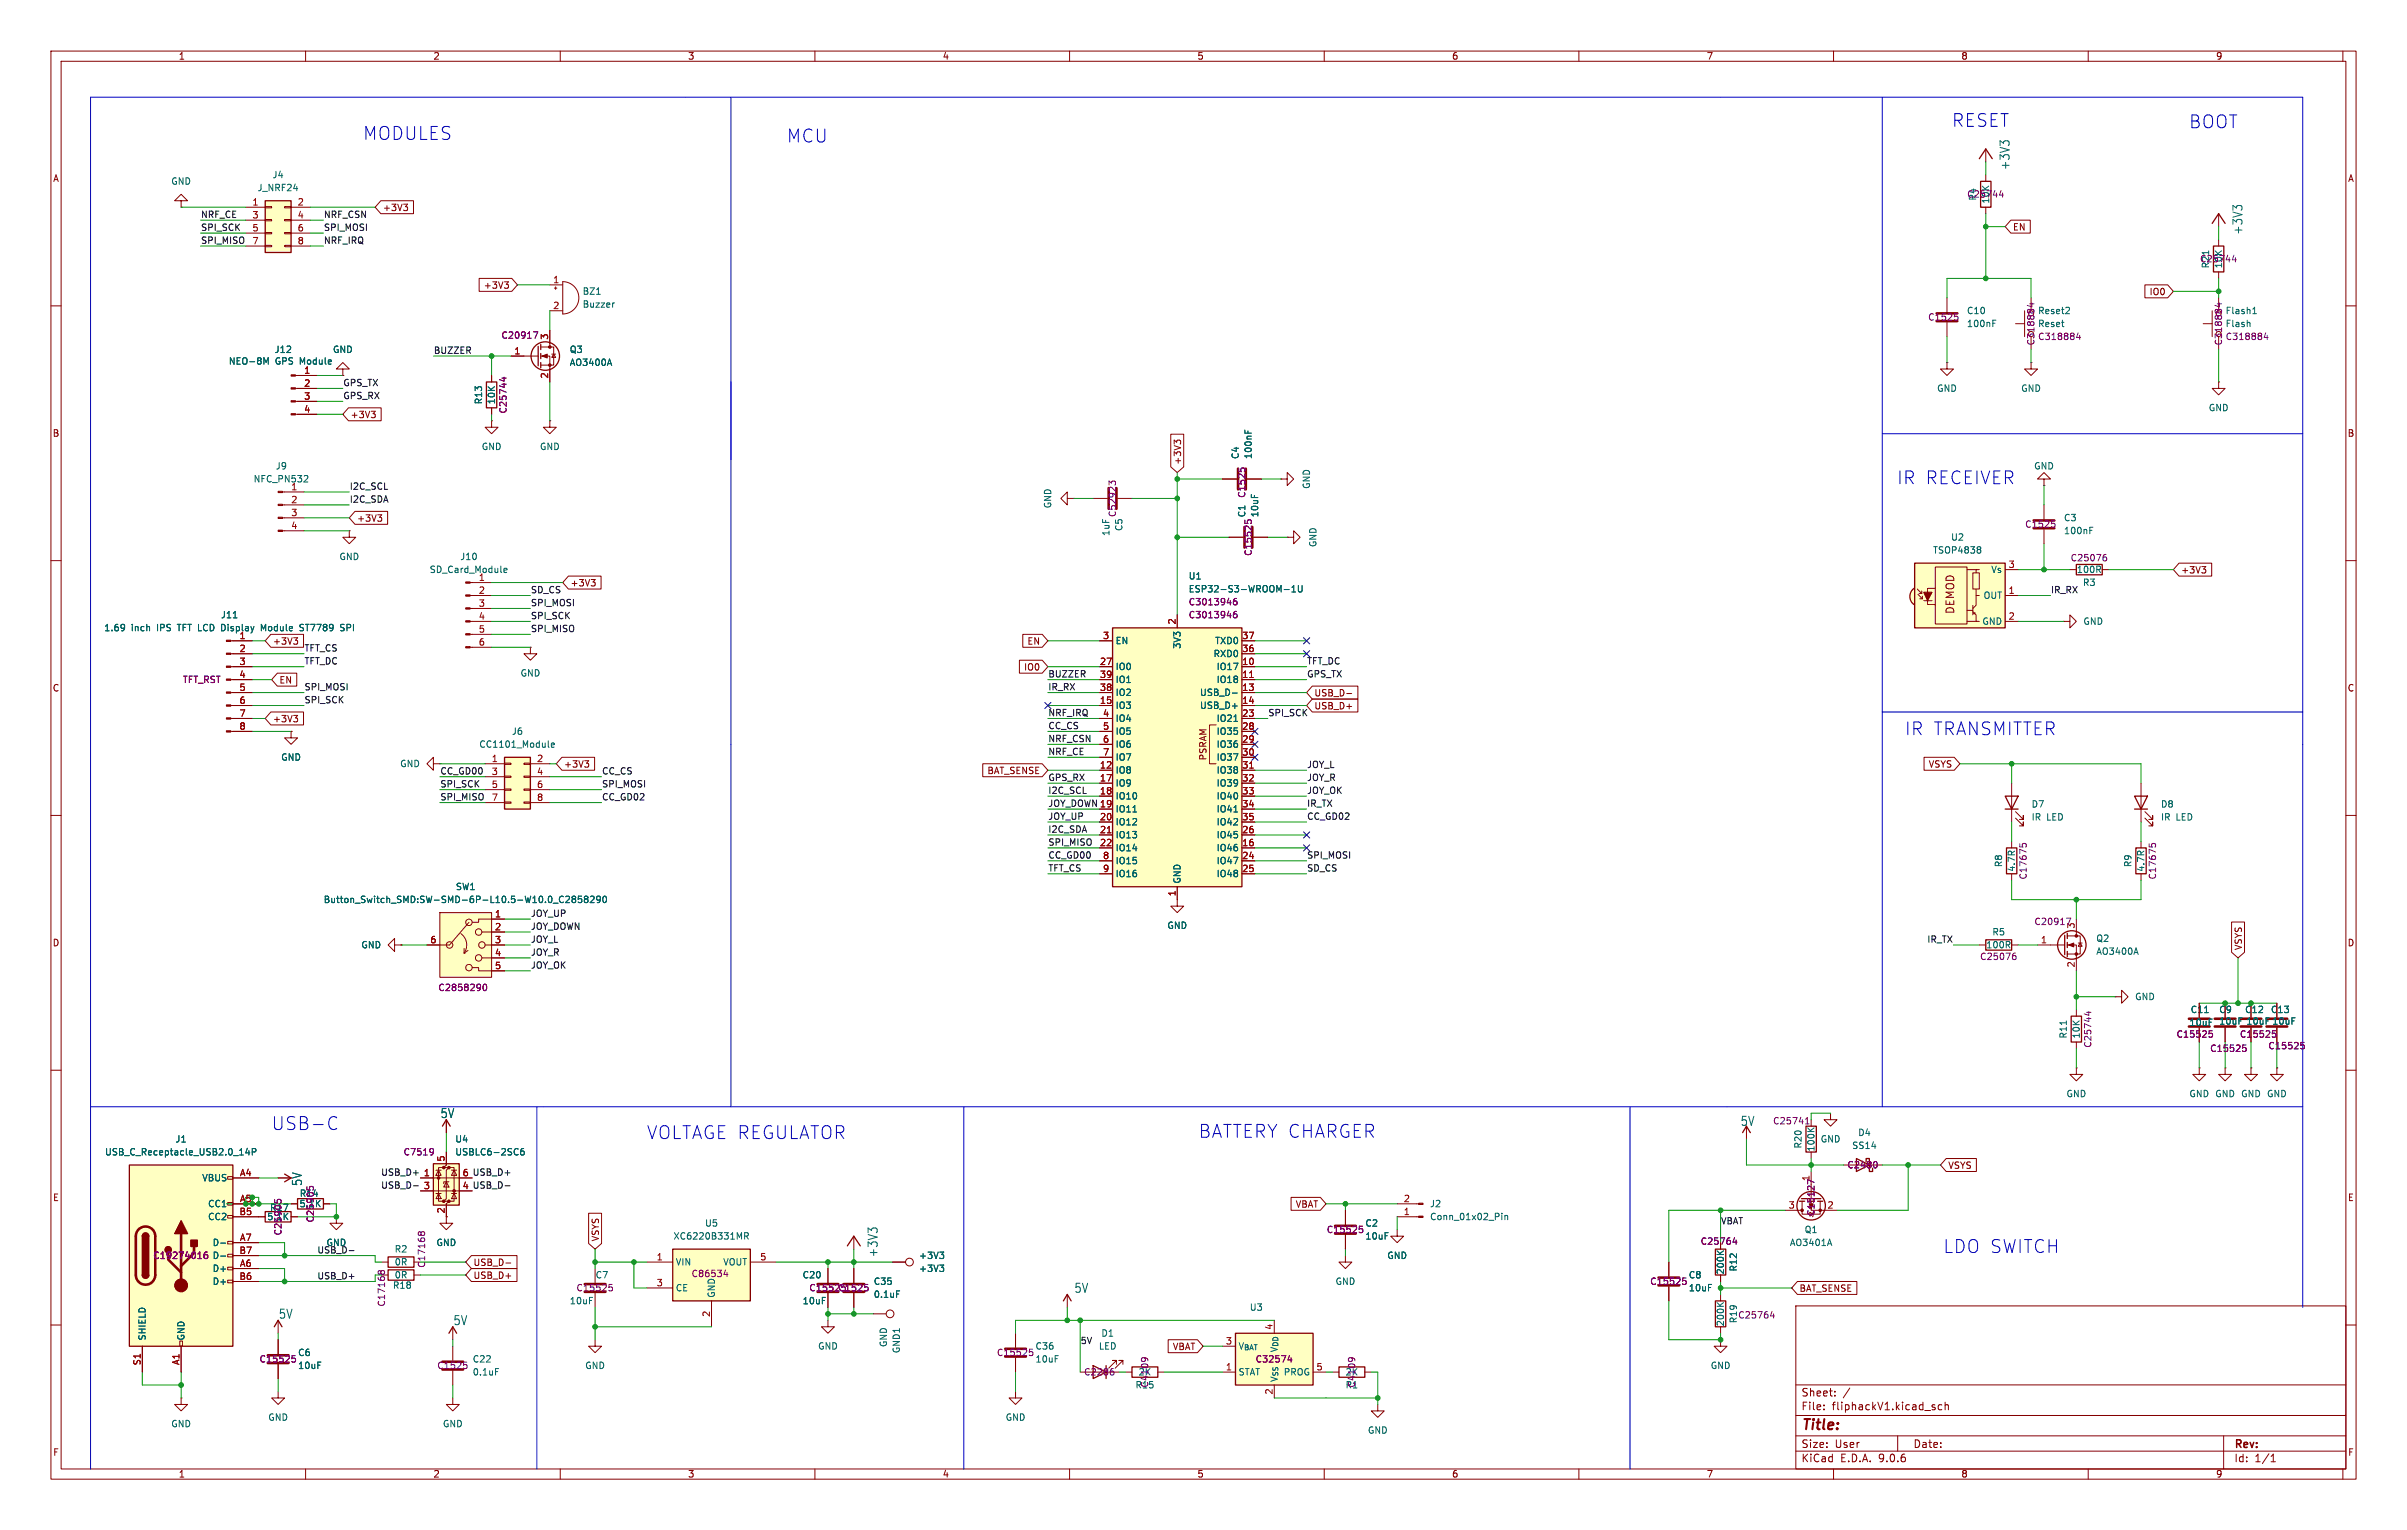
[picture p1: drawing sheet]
<svg xmlns="http://www.w3.org/2000/svg" width="473mm" height="300mm" viewBox="0 0 473 300" stroke-linecap="round" stroke-linejoin="round" font-family="sans-serif">
<defs><g id="words">
<g font-size="3.5" fill="#0000c2">
<text x="71.3" y="27.7">MODULES</text>
<text x="154.5" y="28.2">MCU</text>
<text x="383.2" y="25.1">RESET</text>
<text x="429.8" y="25.4">BOOT</text>
<text x="372.5" y="95.3">IR RECEIVER</text>
<text x="374" y="144.5">IR TRANSMITTER</text>
<text x="53.3" y="222">USB-C</text>
<text x="127" y="223.8">VOLTAGE REGULATOR</text>
<text x="235.3" y="223.5">BATTERY CHARGER</text>
<text x="381.5" y="246.1">LDO SWITCH</text>
</g>
<text font-size="2.8" fill="#840000" x="353.6" y="281.2">Title:</text>
<g font-size="2.5" fill="#006464">
<text x="394.8" y="33.5" transform="rotate(-90 394.8 33.5)">+3V3</text>
<text x="440.5" y="46.2" transform="rotate(-90 440.5 46.2)">+3V3</text>
<text x="86.4" y="219.6">5V</text>
<text x="341.7" y="221.1">5V</text>
<text x="59.5" y="232.8" transform="rotate(-90 59.5 232.8)">5V</text>
<text x="172.5" y="246.8" transform="rotate(-90 172.5 246.8)">+3V3</text>
<text x="210.9" y="253.9">5V</text>
<text x="54.7" y="259">5V</text>
<text x="89" y="260.3">5V</text>
</g>
<g font-size="2.1" fill="#840000">
<text x="383.9" y="120.6" transform="rotate(-90 383.9 120.6)">DEMOD</text>
<text x="353.6" y="274.3">Sheet:</text>
<text x="353.6" y="277">File:</text>
<text x="359.7" y="277">fliphackV1.kicad_sch</text>
<text x="353.6" y="287.2">KiCad</text>
<text x="353.6" y="284.4">Size:</text>
<text x="360.2" y="284.4">User</text>
<text x="361.3" y="287.2">E.D.A.</text>
<text x="368.9" y="287.2">9.0.6</text>
<text x="375.6" y="284.4">Date:</text>
<text x="438.6" y="284.6">Rev:</text>
<text x="438.6" y="287.2">Id:</text>
<text x="442.7" y="287.2">1/1</text>
</g>
<g font-size="1.8" fill="#840000">
<text x="35" y="11.9">1</text>
<text x="85" y="11.9">2</text>
<text x="135" y="11.9">3</text>
<text x="185" y="11.9">4</text>
<text x="235" y="11.9">5</text>
<text x="285" y="11.9">6</text>
<text x="335" y="11.9">7</text>
<text x="385" y="11.9">8</text>
<text x="435" y="11.9">9</text>
<text x="10.3" y="35.9">A</text>
<text x="460.9" y="35.9">A</text>
<text x="75.1" y="41.6">+3V3</text>
<text x="395.1" y="45.4">EN</text>
<text x="94.9" y="56.9">+3V3</text>
<text x="421.9" y="58.1">IO0</text>
<text x="68.7" y="82.3">+3V3</text>
<text x="10.3" y="85.9">B</text>
<text x="460.8" y="85.9">B</text>
<text x="232.1" y="91.3" transform="rotate(-90 232.1 91.3)">+3V3</text>
<text x="70" y="102.6">+3V3</text>
<text x="428.1" y="112.7">+3V3</text>
<text x="111.9" y="115.3">+3V3</text>
<text x="53.5" y="126.7">+3V3</text>
<text x="201" y="131.8">IO0</text>
<text x="201.6" y="126.7">EN</text>
<text x="10.3" y="135.9">C</text>
<text x="54.8" y="134.3">EN</text>
<text x="258" y="136.9">USB_D-</text>
<text x="460.8" y="135.9">C</text>
<text x="53.5" y="141.9">+3V3</text>
<text x="258" y="139.4">USB_D+</text>
<text x="237.1" y="149.3" transform="rotate(-90 237.1 149.3)">PSRAM</text>
<text x="110.6" y="150.8">+3V3</text>
<text x="193.8" y="152.1">BAT_SENSE</text>
<text x="378.6" y="150.8">VSYS</text>
<text x="10.3" y="185.9">D</text>
<text x="460.8" y="185.9">D</text>
<text x="440.4" y="186.6" transform="rotate(-90 440.4 186.6)">VSYS</text>
<text x="90.7" y="233.5">4 USB_D-</text>
<text x="382.4" y="229.6">VSYS</text>
<text x="10.3" y="235.9">E</text>
<text x="254.3" y="237.2">VBAT</text>
<text x="460.9" y="235.9">E</text>
<text x="117.8" y="243.7" transform="rotate(-90 117.8 243.7)">VSYS</text>
<text x="92.9" y="251.2">USB_D+</text>
<text x="92.9" y="248.6">USB_D-</text>
<text x="353.2" y="253.7">BAT_SENSE</text>
<text x="230.2" y="265.1">VBAT</text>
<text x="10.3" y="285.9">F</text>
<text x="460.9" y="285.9">F</text>
<text x="35" y="290.2">1</text>
<text x="85" y="290.2">2</text>
<text x="135" y="290.2">3</text>
<text x="185" y="290.2">4</text>
<text x="235" y="290.2">5</text>
<text x="285" y="290.2">6</text>
<text x="335" y="290.2">7</text>
<text x="385" y="290.2">8</text>
<text x="435" y="290.2">9</text>
</g>
<g font-size="1.8" fill="#006464">
<text x="53.4" y="35.2">J4</text>
<text x="33.5" y="36.4">GND</text>
<text x="50.5" y="37.7">J_NRF24</text>
<text x="114.3" y="58">BZ1</text>
<text x="114.3" y="60.6">Buzzer</text>
<text x="386.1" y="64.4">100nF</text>
<text x="386.1" y="61.8">C10</text>
<text x="400.1" y="61.8">Reset2</text>
<text x="400.1" y="64.4">Reset</text>
<text x="436.9" y="64.4">Flash</text>
<text x="436.9" y="61.8">Flash1</text>
<text x="44.8" y="71.8">NEO-8M</text>
<text x="53.8" y="69.5">J12</text>
<text x="54" y="71.8">GPS Module</text>
<text x="65.3" y="69.5">GND</text>
<text x="111.8" y="69.5">Q3</text>
<text x="111.8" y="72">AO3400A</text>
<text x="380.2" y="77.1">GND</text>
<text x="396.7" y="77.1">GND</text>
<text x="94.8" y="79.4" transform="rotate(-90 94.8 79.4)">R13</text>
<text x="97.4" y="79.4" transform="rotate(-90 97.4 79.4)">10K</text>
<text x="433.6" y="80.9">GND</text>
<text x="94.5" y="88.5">GND</text>
<text x="105.9" y="88.5">GND</text>
<text x="49.7" y="94.9">NFC_PN532</text>
<text x="54.1" y="92.3">J9</text>
<text x="243.4" y="90.2" transform="rotate(-90 243.4 90.2)">C4</text>
<text x="246" y="90.2" transform="rotate(-90 246 90.2)">100nF</text>
<text x="399.3" y="92.3">GND</text>
<text x="57.1" y="96.3">1</text>
<text x="206.6" y="99.9" transform="rotate(-90 206.6 99.9)">GND</text>
<text x="247.2" y="101.6" transform="rotate(-90 247.2 101.6)">10uF</text>
<text x="257.4" y="96" transform="rotate(-90 257.4 96)">GND</text>
<text x="218" y="105.3" transform="rotate(-90 218 105.3)">1uF</text>
<text x="220.6" y="104.3" transform="rotate(-90 220.6 104.3)">C5</text>
<text x="258.7" y="107.5" transform="rotate(-90 258.7 107.5)">GND</text>
<text x="383" y="106.3">U2</text>
<text x="405.1" y="102.5">C3</text>
<text x="405.1" y="105">100nF</text>
<text x="66.5" y="110.1">GND</text>
<text x="84.3" y="112.6">SD_Card_Module</text>
<text x="90.3" y="110.1">J10</text>
<text x="233.3" y="113.9">U1</text>
<text x="379.4" y="108.8">TSOP4838</text>
<text x="390.9" y="112.6">Vs</text>
<text x="407.7" y="112.6">100R</text>
<text x="93.9" y="114.1">1</text>
<text x="233.3" y="116.5">ESP32-S3-WROOM-1U</text>
<text x="389.4" y="117.7">OUT</text>
<text x="408.9" y="115.2">R3</text>
<text x="20.4" y="124.1">1.69</text>
<text x="25.8" y="124.1">inch</text>
<text x="30.9" y="124.1">IPS</text>
<text x="35.2" y="124.1">TFT LCD Display</text>
<text x="43.3" y="121.5">J11</text>
<text x="52.1" y="124.1">Module</text>
<text x="60" y="124.1">ST7789</text>
<text x="68.1" y="124.1">SPI</text>
<text x="389.1" y="122.8">GND</text>
<text x="408.9" y="122.8">GND</text>
<text x="218.9" y="126.6">EN</text>
<text x="218.9" y="131.7">IO0</text>
<text x="232" y="127.4" transform="rotate(-90 232 127.4)">3V3</text>
<text x="238.2" y="129.2">RXD0</text>
<text x="238.5" y="126.6">TXD0</text>
<text x="238.8" y="131.7">IO17</text>
<text x="102.1" y="133">GND</text>
<text x="218.9" y="134.2">IO1</text>
<text x="218.9" y="136.8">IO2</text>
<text x="235.5" y="136.8">USB_D-</text>
<text x="238.8" y="134.2">IO18</text>
<text x="218.9" y="139.3">IO3</text>
<text x="218.9" y="141.9">IO4</text>
<text x="235.5" y="139.3">USB_D+</text>
<text x="238.8" y="141.9">IO21</text>
<text x="55.1" y="149.5">GND</text>
<text x="94" y="146.9">CC1101_Module</text>
<text x="100.4" y="144.4">J6</text>
<text x="218.9" y="144.4">IO5</text>
<text x="218.9" y="146.9">IO6</text>
<text x="218.9" y="149.5">IO7</text>
<text x="238.8" y="144.4">IO35</text>
<text x="238.8" y="146.9">IO36</text>
<text x="238.8" y="149.5">IO37</text>
<text x="78.5" y="150.7">GND</text>
<text x="218.9" y="152">IO8</text>
<text x="218.9" y="154.6">IO9</text>
<text x="238.8" y="152">IO38</text>
<text x="238.8" y="154.6">IO39</text>
<text x="218.9" y="157.1">IO10</text>
<text x="218.9" y="159.6">IO11</text>
<text x="238.8" y="157.1">IO40</text>
<text x="238.8" y="159.6">IO41</text>
<text x="398.8" y="158.7">D7</text>
<text x="398.8" y="161.2">IR</text>
<text x="401.8" y="161.2">LED</text>
<text x="424.2" y="158.7">D8</text>
<text x="424.2" y="161.2">IR</text>
<text x="427.2" y="161.2">LED</text>
<text x="218.9" y="162.2">IO12</text>
<text x="218.9" y="164.7">IO13</text>
<text x="218.9" y="167.3">IO14</text>
<text x="238.8" y="162.2">IO42</text>
<text x="238.8" y="164.7">IO45</text>
<text x="238.8" y="167.3">IO46</text>
<text x="218.9" y="169.8">IO15</text>
<text x="218.9" y="172.3">IO16</text>
<text x="232" y="173.5" transform="rotate(-90 232 173.5)">GND</text>
<text x="238.8" y="169.8">IO47</text>
<text x="238.8" y="172.3">IO48</text>
<text x="393.3" y="170.3" transform="rotate(-90 393.3 170.3)">R8</text>
<text x="395.8" y="171.2" transform="rotate(-90 395.8 171.2)">4.7R</text>
<text x="418.7" y="170.3" transform="rotate(-90 418.7 170.3)">R9</text>
<text x="421.2" y="171.2" transform="rotate(-90 421.2 171.2)">4.7R</text>
<text x="63.5" y="177.4">Button_Switch_SMD:SW-SMD-6P-L10.5-W10.0_C2858290</text>
<text x="89.4" y="174.9">SW1</text>
<text x="229.1" y="182.5">GND</text>
<text x="391.1" y="183.8">R5</text>
<text x="411.5" y="185">Q2</text>
<text x="70.8" y="186.3">GND</text>
<text x="389.9" y="186.3">100R</text>
<text x="411.5" y="187.6">AO3400A</text>
<text x="419.1" y="196.5">GND</text>
<text x="406" y="203.9" transform="rotate(-90 406 203.9)">R11</text>
<text x="408.5" y="203.9" transform="rotate(-90 408.5 203.9)">10K</text>
<text x="429.8" y="201.5">10uF</text>
<text x="430" y="199">C11</text>
<text x="435.6" y="199">C9</text>
<text x="435.6" y="201.3">10uF</text>
<text x="440.7" y="199">C12</text>
<text x="441" y="201.3">10uF 10uF</text>
<text x="445.8" y="199">C13</text>
<text x="405.6" y="215.5">GND</text>
<text x="429.8" y="215.5">GND GND GND GND</text>
<text x="20.5" y="226.9">USB_C_Receptacle_USB2.0_14P</text>
<text x="34.4" y="224.4">J1</text>
<text x="89.3" y="226.9">USBLC6-2SC6</text>
<text x="89.3" y="224.4">U4</text>
<text x="353.9" y="225.5" transform="rotate(-90 353.9 225.5)">R20</text>
<text x="356.5" y="226.1" transform="rotate(-90 356.5 226.1)">100K</text>
<text x="357.4" y="224.4">GND</text>
<text x="363.6" y="225.7">SS14</text>
<text x="364.7" y="223.1">D4</text>
<text x="39.6" y="232">VBUS</text>
<text x="40.8" y="237.1">CC1</text>
<text x="40.8" y="239.6">CC2</text>
<text x="280.7" y="237.1">J2</text>
<text x="280.7" y="239.6">Conn_01x02_Pin</text>
<text x="41.7" y="244.7">D-</text>
<text x="64" y="244.7">GND</text>
<text x="77.4" y="246">R2</text>
<text x="85.6" y="244.7">GND</text>
<text x="132.1" y="243.5">XC6220B331MR</text>
<text x="138.3" y="240.9">U5</text>
<text x="268" y="243.5">10uF</text>
<text x="351.3" y="244.7">AO3401A</text>
<text x="354.2" y="242.2">Q1</text>
<text x="41.7" y="247.3">D-</text>
<text x="41.7" y="249.8">D+</text>
<text x="77.4" y="248.5">0R</text>
<text x="77.4" y="251.1">0R</text>
<text x="116.8" y="251.1">C7</text>
<text x="132.6" y="248.5">VIN</text>
<text x="141.9" y="248.5">VOUT</text>
<text x="157.5" y="251.1">C20</text>
<text x="180.3" y="247.3">+3V3</text>
<text x="180.3" y="249.8">+3V3</text>
<text x="272.3" y="247.3">GND</text>
<text x="338.7" y="250.2" transform="rotate(-90 338.7 250.2)">200K</text>
<text x="341.2" y="249.6" transform="rotate(-90 341.2 249.6)">R12</text>
<text x="41.7" y="252.3">D+</text>
<text x="77" y="253.1">R18</text>
<text x="111.8" y="256.2">10uF</text>
<text x="132.6" y="253.6">CE</text>
<text x="157.5" y="256.2">10uF</text>
<text x="171.5" y="252.3">C35</text>
<text x="171.5" y="254.9">0.1uF</text>
<text x="245.3" y="257.4">U3</text>
<text x="262.1" y="252.3">GND</text>
<text x="331.5" y="253.6">10uF</text>
<text x="28.8" y="263.2" transform="rotate(-90 28.8 263.2)">SHIELD</text>
<text x="36.4" y="263.2" transform="rotate(-90 36.4 263.2)">GND</text>
<text x="216.1" y="262.5">D1</text>
<text x="338.7" y="260.4" transform="rotate(-90 338.7 260.4)">200K</text>
<text x="58.4" y="268.9">10uF</text>
<text x="92.7" y="267.6">C22</text>
<text x="114.8" y="268.9">GND</text>
<text x="160.5" y="265">GND</text>
<text x="174.3" y="264.5" transform="rotate(-90 174.3 264.5)">GND</text>
<text x="176.9" y="265.7" transform="rotate(-90 176.9 265.7)">GND1</text>
<text x="203.2" y="267.6">10uF</text>
<text x="215.7" y="265">LED</text>
<text x="243.1" y="265">V_{BAT}</text>
<text x="335.8" y="268.9">GND</text>
<text x="92.7" y="270.1">0.1uF</text>
<text x="243.1" y="270.1">STAT</text>
<text x="251.1" y="271.3" transform="rotate(-90 251.1 271.3)">V_{SS}V_{DD}</text>
<text x="252" y="270.1">PROG</text>
<text x="33.5" y="280.3">GND</text>
<text x="52.6" y="279">GND</text>
<text x="86.9" y="280.3">GND</text>
<text x="197.4" y="279">GND</text>
<text x="268.5" y="281.6">GND</text>
</g>
<g font-size="1.8" fill="#a90000">
<text x="49.5" y="40.4">1</text>
<text x="58.3" y="40.4">2</text>
<text x="49.5" y="43">3</text>
<text x="49.5" y="45.5">5</text>
<text x="58.3" y="43">4</text>
<text x="58.3" y="45.5">6</text>
<text x="49.5" y="48">7</text>
<text x="58.3" y="48">8</text>
<text x="108.5" y="55.7">1</text>
<text x="108.5" y="60.7">2</text>
<text x="100.9" y="69.6">1</text>
<text x="107.7" y="66.8" transform="rotate(-90 107.7 66.8)">3</text>
<text x="59.6" y="73.4">1</text>
<text x="59.6" y="76">2</text>
<text x="107.7" y="74.4" transform="rotate(-90 107.7 74.4)">2</text>
<text x="59.6" y="78.5">3</text>
<text x="59.6" y="81.1">4</text>
<text x="57.1" y="98.8">2</text>
<text x="57.1" y="101.4">3</text>
<text x="57.1" y="103.9">4</text>
<text x="394.3" y="111.5">3</text>
<text x="93.9" y="116.6">2</text>
<text x="93.9" y="119.2">3</text>
<text x="394.3" y="116.6">1</text>
<text x="46.9" y="125.5">1</text>
<text x="93.9" y="121.7">4</text>
<text x="93.9" y="124.2">5</text>
<text x="216.5" y="125.5">3</text>
<text x="230.9" y="122.7" transform="rotate(-90 230.9 122.7)">2</text>
<text x="243.8" y="125.5">37</text>
<text x="394.3" y="121.7">2</text>
<text x="46.9" y="128">2</text>
<text x="46.9" y="130.6">3</text>
<text x="93.9" y="126.8">6</text>
<text x="215.9" y="130.6">27</text>
<text x="243.8" y="128">36</text>
<text x="243.8" y="130.6">10</text>
<text x="46.9" y="133.1">4</text>
<text x="46.9" y="135.7">5</text>
<text x="215.9" y="133.1">39</text>
<text x="215.9" y="135.7">38</text>
<text x="243.8" y="133.1">11</text>
<text x="243.8" y="135.7">13</text>
<text x="46.9" y="138.2">6</text>
<text x="46.9" y="140.7">7</text>
<text x="46.9" y="143.3">8</text>
<text x="215.9" y="138.2">15</text>
<text x="216.5" y="140.7">4</text>
<text x="216.5" y="143.3">5</text>
<text x="243.8" y="138.2">14</text>
<text x="243.8" y="140.7">23</text>
<text x="243.8" y="143.3">28</text>
<text x="96.4" y="149.6">1</text>
<text x="105.3" y="149.6">2</text>
<text x="216.5" y="145.8">6</text>
<text x="216.5" y="148.4">7</text>
<text x="243.8" y="145.8">29</text>
<text x="243.8" y="148.4">30</text>
<text x="96.4" y="152.2">3</text>
<text x="96.4" y="154.7">5</text>
<text x="105.3" y="152.2">4</text>
<text x="105.3" y="154.7">6</text>
<text x="215.9" y="150.9">12</text>
<text x="215.9" y="153.4">17</text>
<text x="215.9" y="156">18</text>
<text x="243.8" y="150.9">31</text>
<text x="243.8" y="153.4">32</text>
<text x="243.8" y="156">33</text>
<text x="96.4" y="157.3">7</text>
<text x="105.3" y="157.3">8</text>
<text x="215.9" y="161.1">20</text>
<text x="215.9" y="158.5">19</text>
<text x="243.8" y="158.5">34</text>
<text x="243.8" y="161.1">35</text>
<text x="215.9" y="163.6">21</text>
<text x="215.9" y="166.1">22</text>
<text x="243.8" y="163.6">26</text>
<text x="243.8" y="166.1">16</text>
<text x="216.5" y="168.7">8</text>
<text x="216.5" y="171.2">9</text>
<text x="243.8" y="168.7">24</text>
<text x="243.8" y="171.2">25</text>
<text x="230.9" y="176" transform="rotate(-90 230.9 176)">1</text>
<text x="84.4" y="185.2">6</text>
<text x="97.1" y="180.1">1</text>
<text x="97.1" y="182.7">2</text>
<text x="97.1" y="185.2">3</text>
<text x="400.6" y="185.2">1</text>
<text x="407.4" y="182.3" transform="rotate(-90 407.4 182.3)">3</text>
<text x="97.1" y="187.7">4</text>
<text x="97.1" y="190.3">5</text>
<text x="407.4" y="190" transform="rotate(-90 407.4 190)">2</text>
<text x="47" y="230.9">A4</text>
<text x="83.1" y="230.9">1</text>
<text x="83.1" y="233.5">3</text>
<text x="87.4" y="228.1" transform="rotate(-90 87.4 228.1)">5</text>
<text x="90.7" y="230.9">6</text>
<text x="90.7" y="233.5">4</text>
<text x="355.3" y="231.9" transform="rotate(-90 355.3 231.9)">1</text>
<text x="46.9" y="238.5">B5</text>
<text x="47" y="236">A5</text>
<text x="87.4" y="238.2" transform="rotate(-90 87.4 238.2)">2</text>
<text x="275.5" y="238.5">1</text>
<text x="275.5" y="236">2</text>
<text x="351.1" y="237.3">3</text>
<text x="358.7" y="237.3">2</text>
<text x="47" y="243.6">A7</text>
<text x="46.9" y="246.2">B7</text>
<text x="46.9" y="251.2">B6</text>
<text x="47" y="248.7">A6</text>
<text x="128.8" y="247.4">1</text>
<text x="149.2" y="247.4">5</text>
<text x="128.8" y="252.5">3</text>
<text x="139.4" y="258.5" transform="rotate(-90 139.4 258.5)">2</text>
<text x="240.6" y="263.9">3</text>
<text x="249.9" y="261.1" transform="rotate(-90 249.9 261.1)">4</text>
<text x="27.7" y="268" transform="rotate(-90 27.7 268)">S1</text>
<text x="35.3" y="268" transform="rotate(-90 35.3 268)">A1</text>
<text x="240.6" y="269">1</text>
<text x="258.4" y="269">5</text>
<text x="249.9" y="273.8" transform="rotate(-90 249.9 273.8)">2</text>
</g>
<g font-size="1.8" fill="#840084">
<text x="386.1" y="39">C25744</text>
<text x="388.2" y="39.5" transform="rotate(-90 388.2 39.5)">R4</text>
<text x="390.8" y="40.1" transform="rotate(-90 390.8 40.1)">10K</text>
<text x="431.8" y="51.7">C25744</text>
<text x="433.9" y="52.8" transform="rotate(-90 433.9 52.8)">R21</text>
<text x="436.5" y="52.8" transform="rotate(-90 436.5 52.8)">10K</text>
<text x="378.5" y="63.1">C1525</text>
<text x="98.3" y="66.7">C20917</text>
<text x="399.6" y="67.9" transform="rotate(-90 399.6 67.9)">C318884</text>
<text x="400.1" y="66.9">C318884</text>
<text x="436.5" y="67.9" transform="rotate(-90 436.5 67.9)">C318884</text>
<text x="436.9" y="66.9">C318884</text>
<text x="99.7" y="81.3" transform="rotate(-90 99.7 81.3)">C25744</text>
<text x="219.3" y="101.6" transform="rotate(-90 219.3 101.6)">C52923</text>
<text x="244.7" y="101.6" transform="rotate(-90 244.7 101.6)">C1</text>
<text x="244.7" y="97.8" transform="rotate(-90 244.7 97.8)">C1525</text>
<text x="397.5" y="103.8">C1525</text>
<text x="246" y="109.2" transform="rotate(-90 246 109.2)">C15525</text>
<text x="406.4" y="110.4">C25076</text>
<text x="233.3" y="119">C3013946</text>
<text x="233.3" y="121.5">C3013946</text>
<text x="35.8" y="134.2">TFT_RST</text>
<text x="398.1" y="172.7" transform="rotate(-90 398.1 172.7)">C17675</text>
<text x="423.5" y="172.7" transform="rotate(-90 423.5 172.7)">C17675</text>
<text x="399.3" y="181.7">C20917</text>
<text x="388.7" y="188.6">C25076</text>
<text x="86" y="194.7">C2858290</text>
<text x="427.2" y="203.8">C15525</text>
<text x="439.7" y="203.8">C15525</text>
<text x="410.8" y="205.7" transform="rotate(-90 410.8 205.7)">C25744</text>
<text x="433.8" y="206.6">C15525</text>
<text x="445.3" y="206.1">C15525</text>
<text x="348" y="220.9">C25741</text>
<text x="79.1" y="226.9">C7519</text>
<text x="362.6" y="229.5">C2480</text>
<text x="52.4" y="239.6">5.1K</text>
<text x="52.9" y="237.9">R17</text>
<text x="58.7" y="237.1">5.1K</text>
<text x="58.8" y="235.1">R14</text>
<text x="356.5" y="238.7" transform="rotate(-90 356.5 238.7)">C15127</text>
<text x="55.5" y="242.5" transform="rotate(-90 55.5 242.5)">C25905</text>
<text x="61.8" y="240" transform="rotate(-90 61.8 240)">C25905</text>
<text x="260.4" y="242.2">C15525</text>
<text x="268" y="240.9">C2</text>
<text x="333.8" y="244.5">C25764</text>
<text x="30" y="247.3">C19274016</text>
<text x="83.7" y="248.9" transform="rotate(-90 83.7 248.9)">C17168</text>
<text x="135.7" y="250.8">C86534</text>
<text x="331.5" y="251.1">C8</text>
<text x="75.8" y="256.5" transform="rotate(-90 75.8 256.5)">C17168</text>
<text x="113.1" y="253.6">C15525</text>
<text x="140.6" y="254.8" transform="rotate(-90 140.6 254.8)">GND</text>
<text x="158.8" y="253.6">C15525C1525</text>
<text x="323.9" y="252.3">C15525</text>
<text x="341.2" y="259">C25764</text>
<text x="341.2" y="259.8" transform="rotate(-90 341.2 259.8)">R19</text>
<text x="50.8" y="267.6">C15525</text>
<text x="58.4" y="266.3">C6</text>
<text x="85.7" y="268.9">C1525</text>
<text x="195.6" y="266.3">C15525</text>
<text x="203.2" y="265">C36</text>
<text x="246.4" y="267.6">C32574</text>
<text x="212.7" y="270.1">C2286</text>
<text x="222.8" y="272.7">R15</text>
<text x="223.4" y="270.1">2K</text>
<text x="225.7" y="272.4" transform="rotate(-90 225.7 272.4)">C4109</text>
<text x="264.1" y="272.7">R1</text>
<text x="264.1" y="270.1">2K</text>
<text x="266.3" y="272.4" transform="rotate(-90 266.3 272.4)">C4109</text>
</g>
<g font-size="1.8" fill="#0f0f0f">
<text x="39.4" y="47.9">SPI_MISO</text>
<text x="39.4" y="42.9">NRF_CE</text>
<text x="39.4" y="45.4">SPI_SCK</text>
<text x="63.5" y="42.9">NRF_CSN</text>
<text x="63.5" y="47.9">NRF_IRQ</text>
<text x="63.5" y="45.4">SPI_MOSI</text>
<text x="85.1" y="69.5">BUZZER</text>
<text x="67.3" y="75.9">GPS_TX</text>
<text x="67.3" y="78.4">GPS_RX</text>
<text x="68.6" y="98.7">I2C_SDA</text>
<text x="68.6" y="96.2">I2C_SCL</text>
<text x="104.1" y="116.5">SD_CS</text>
<text x="104.1" y="119.1">SPI_MOSI</text>
<text x="402.6" y="116.5">IR_RX</text>
<text x="104.1" y="124.1">SPI_MISO</text>
<text x="104.1" y="121.6">SPI_SCK</text>
<text x="59.7" y="130.5">TFT_DC</text>
<text x="59.7" y="127.9">TFT_CS</text>
<text x="256.5" y="130.5">TFT_DC</text>
<text x="59.7" y="135.6">SPI_MOSI</text>
<text x="205.7" y="135.6">IR_RX</text>
<text x="205.7" y="133">BUZZER</text>
<text x="256.5" y="133">GPS_TX</text>
<text x="59.7" y="138.1">SPI_SCK</text>
<text x="205.7" y="140.6">NRF_IRQ</text>
<text x="205.7" y="143.2">CC_CS</text>
<text x="248.9" y="140.6">SPI_SCK</text>
<text x="205.7" y="148.3">NRF_CE</text>
<text x="205.7" y="145.7">NRF_CSN</text>
<text x="86.4" y="154.6">SPI_SCK</text>
<text x="86.4" y="152.1">CC_GD00</text>
<text x="118.1" y="152.1">CC_CS</text>
<text x="118.1" y="154.6">SPI_MOSI</text>
<text x="205.7" y="155.9">I2C_SCL</text>
<text x="205.7" y="153.3">GPS_RX</text>
<text x="256.5" y="150.8">JOY_L</text>
<text x="256.5" y="153.3">JOY_R</text>
<text x="256.5" y="155.9">JOY_OK</text>
<text x="86.4" y="157.2">SPI_MISO</text>
<text x="118.1" y="157.2">CC_GD02</text>
<text x="205.7" y="161">JOY_UP</text>
<text x="205.7" y="158.4">JOY_DOWN19</text>
<text x="256.5" y="158.4">IR_TX</text>
<text x="256.5" y="161">CC_GD02</text>
<text x="205.7" y="163.5">I2C_SDA</text>
<text x="205.7" y="166">SPI_MISO</text>
<text x="205.7" y="168.6">CC_GD00</text>
<text x="205.7" y="171.1">TFT_CS</text>
<text x="256.5" y="168.6">SPI_MOSI</text>
<text x="256.5" y="171.1">SD_CS</text>
<text x="104.1" y="182.6">JOY_DOWN</text>
<text x="104.1" y="180">JOY_UP</text>
<text x="104.1" y="185.1">JOY_L</text>
<text x="378.3" y="185.1">IR_TX</text>
<text x="104.1" y="190.2">JOY_OK</text>
<text x="104.1" y="187.6">JOY_R</text>
<text x="74.7" y="230.8">USB_D+</text>
<text x="74.7" y="233.4">USB_D-</text>
<text x="90.7" y="230.9">6 USB_D+</text>
</g>
<g font-size="1.7" fill="#0f0f0f">
<text x="337.8" y="240.3">VBAT</text>
<text x="62.2" y="246.1">USB_D-</text>
<text x="62.2" y="251.1">USB_D+</text>
<text x="212.1" y="263.8">5V</text>
</g>
</g></defs>
<g fill="none" stroke="#840000" stroke-width=".2">
<path d="M10 10h452.6v280.3h-452.6zM12 12h448.6v276.3h-448.6zM60 10v2M110 10v2M160 10v2M210 10v2M260 10v2M310 10v2M360 10v2M410 10v2M460 10v2M10 60h2"/>
<path d="M382.3 71.1v1.3h1.2l-1.2 1.3-1.3-1.3h1.3M382.3 71.1h.1M398.8 71.1v1.3h1.2l-1.2 1.3-1.3-1.3h1.3M398.8 71.1h.1M460.6 60h2M401.3 94h1.3l-1.3-1.3-1.3 1.3h1.3v1.3M401.3 95.3h.1M10 110h2M460.6 110h2M10 160h2M420.4 165.1v1.3M420.4 171.5v1.2"/>
<path d="M460.6 160h2M400 185.4h5.4M405.9 183.7h2.5v3.5h-2.5M405.9 185.4h1.8v5.1M407.7 180.4v3.3M408.1 185.1h.7M408.4 185.1l.4 .6h-.7zM10 210h2M460.6 210h2M352.6 256.3h108v32h-108zM10 260h2M35.6 274.3v1.3h1.2l-1.2 1.3-1.3-1.3h1.3"/>
<path d="M35.6 274.3h.1M352.6 277.8h108M352.6 271.8h108M358.1 276.5v.2M358.1 275.7v.2M360.3 273.8v.2M360.3 273v.2M363.2 272.4l-1.3 1.9M379.8 276.2l.2 .2-.2 .3M379.8 275.7h.1M381.3 275.7h-.5l-.3 .2 .2 .7h.6M381.9 275.8l.2-.1h.4v1"/>
<path d="M381.9 275.2v1.5M460.6 260h2M60 288.3v2M110 288.3v2M160 288.3v2M210 288.3v2M260 288.3v2M310 288.3v2M352.6 284.8h108M352.6 281.8h108M360 288.3v2M372.6 281.8v3"/>
<path d="M410 288.3v2M436.6 281.8v6.5M445.9 286.9h.9M445.9 285.8l.4-.4v1.5M460 288.3v2"/>
</g>
<g fill="none" stroke="#840000" stroke-width=".25">
<path d="M419.4 166.4h2v5.1h-2zM405.4 183.5v3.9M405.9 183.2v1M405.9 184.9v1.1M405.9 186.7v1"/>
<circle cx="406.8" cy="185.4" r="2.79"/>
</g>
<g fill="#840000" stroke="#840000" stroke-width=".2">
<path d="M406.1 185.4l1.1-.3v.7z"/>
<circle cx="407.7" cy="183.7" r=".25"/>
<circle cx="407.7" cy="187.2" r=".25"/>
</g>
<path d="M419.4 186l.4 1.3" fill="none" stroke="#006464" stroke-width=".2"/>
<path d="M422 165.6v.6M422.4 166.1v-.3l.3-.3 .5 .1v.5M405.7 180.2h.9l-.6 1.3" fill="none" stroke="#840084" stroke-width=".2"/>
<path d="M375.5 115.7l.3-.2 1.2 1.6-1.2 1.5a1.97 1.97 0 0 1-.3-2.9z" fill="#ffffc2" stroke="#ffffc2" stroke-width=".2"/>
<path d="M375.9 110.5h17.8v12.7h-17.8z" fill="#ffffc2"/>
<g fill="none" stroke="#840000" stroke-width=".25">
<path d="M388.6 31.1l1.3-1.9 1.3 1.9M388.9 35.6h2v5.1h-2zM434.3 43.8l1.3-1.9 1.3 1.9M95.5 75h2v5h-2zM105.7 68v3.8M106.2 67.6v1M106.2 69.4v1M106.2 71.1v1.1M375.8 115.5a1.97 1.97 0 0 0 0 3.1M375.9 110.5h17.8v12.7h-17.8zM407.7 110.8h5v2h-5zM419.1 156.2h2.5l-1.2 2.6z"/>
<path d="M419.1 158.8h2.5M406.7 199.4h2v5.1h-2zM58.4 235.2h5.1v2.1h-5.1zM76.2 246.7h5.1v2h-5.1zM208.8 255.3l.7-1.3 .8 1.3M336.8 245.1h2v5.1h-2zM88.1 261.6l.8-1.2 .8 1.2M214.6 268l2.6 1.3-2.6 1.2zM217.2 268v2.5M222.2 268.2h5.1v2.1h-5.1z"/>
<circle cx="107.1" cy="69.9" r="2.79"/>
</g>
<g fill="none" stroke="#840000" stroke-width=".2">
<path d="M389.9 29.2v2.6M389.9 34.3v1.3M107.9 55.9h2.6M108.8 56.5h.5M109.1 56.3v.5M110.5 55.3a3.2 3.2 0 0 1 3.2 3.1 3.2 3.2 0 0 1-3.2 3.2zM389.9 40.7v1.2M435.6 41.9v2.6M67.3 72.4h1.3l-1.3-1.3-1.3 1.3h1.3v1.3M67.3 73.7h.1M96.5 73.7v1.3M100.3 69.9h5.4"/>
<path d="M106.2 68.1h2.5v3.6h-2.5M106.2 69.9h1.7v5.1M107.9 61h2.6M107.9 64.8v3.3M108.3 69.5h.8M108.7 69.5l.4 .6h-.8zM435.6 75v1.2h1.3l-1.3 1.3-1.3-1.3h1.3M435.6 75h.1M96.5 80v1.3M107.9 82.6v1.2h1.3l-1.3 1.3-1.2-1.3h1.2M107.9 82.6h.1M401.3 99.1v2.8"/>
<path d="M68.6 104.2v1.2h1.2l-1.2 1.3-1.3-1.3h1.3M68.6 104.2h.1M376.4 115.6l.9 .9M376.6 116.6l.8 .9M376.8 116.5h.5M376.9 117.5h.5M377.3 116v.5M377.4 117v.5M377.7 117.9h1.6M380 111.3h6.2v11.2h-6.2zM380 115.5h-1.5v3.1h1.5M386.2 111.8h1.8"/>
<path d="M386.2 119.8h1.1M387.3 112.4h1.3v3.2h-1.3zM387.3 118.8v1.9M388 115.6v1.3M388.6 116.9h-.6v1.9l-.7 .6M388.6 111.8h-.6v.6M393.7 111.8h2.5M393.7 116.9h2.5M401.3 103.9v2.8M406.4 111.8h1.3M412.7 111.8h1.3M45.3 125.8h4.2"/>
<path d="M45.3 128.3h4.2M45.3 130.8h4.2M45.3 133.4h4.2M45.3 135.9h4.2M45.3 138.5h4.2M104.1 127v1.3h1.3l-1.3 1.3-1.2-1.3h1.2M104.1 127h.1M386.2 121.9h1.8M387.3 120l.7 .7v1.2h.6M387.7 120.2v.2h-.2M393.7 121.9h2.5M405.1 121.9h1.3v-1.2l1.3 1.2-1.3 1.3v-1.3"/>
<path d="M405.1 121.9h.1M45.3 141h4.2M45.3 143.5h4.2M85.1 149.9v-1.3l-1.3 1.3 1.3 1.3v-1.3h1.3M86.4 149.9h.1M420.4 153.7v7.6M421.1 159.3l1.6 1.5v-.8v.8h-.8M421.1 160.6l1.6 1.5v-.8v.8h-.8M77.5 185.4v-1.2l-1.3 1.2 1.3 1.3v-1.3h1.2M78.7 185.4h.1M407.7 198.1v1.3M415.3 195.6h1.3v-1.3l1.2 1.3-1.2 1.3v-1.3"/>
<path d="M415.3 195.6h.1M431.8 196.9v2.8M436.9 196.9v2.8M442 196.9v2.8M447 196.9v2.8M407.7 209.6v1.2h1.2l-1.2 1.3-1.3-1.3h1.3M407.7 209.6h.1M407.7 204.5v1.3M431.8 209.6v1.2h1.3l-1.3 1.3-1.3-1.3h1.3M431.8 209.6h.1M431.8 201.7v2.8M436.9 209.6v1.2h1.2l-1.2 1.3-1.3-1.3h1.3"/>
<path d="M436.9 209.6h.1M436.9 201.7v2.8M442 209.6v1.2h1.2l-1.2 1.3-1.3-1.3h1.3M442 209.6h.1M442 201.7v2.8M447 209.6v1.2h1.3l-1.3 1.3-1.2-1.3h1.2M447 209.6h.1M447 201.7v2.8M57.1 236.2h1.3M63.5 236.2h1.3M87.6 238.8v1.3h1.3l-1.3 1.2-1.2-1.2h1.2M264.2 237.5v2.8"/>
<path d="M274.3 236.2h4.2M274.3 238.8h4.2M74.9 247.7h1.3M81.3 247.7h1.2M116.8 248.9v2.8M116.8 253.8v2.8M167.6 248.9v2.8M167.6 253.8v2.8M171.4 257.8h2.6M175.3 247.7h2.5M209.5 254v2.6M264.2 246.4v1.3h1.2l-1.2 1.2-1.3-1.2h1.3"/>
<path d="M264.2 242.3v2.8M274.3 241.3v1.3h1.3l-1.3 1.3-1.3-1.3h1.3M327.7 247.7v2.8M327.7 252.5v2.8M337.8 243.9v1.2M337.8 250.2v1.3M88.9 260.4v2.5M88.9 264.2v2.8M88.9 269v2.8M116.8 262.9v1.3h1.3l-1.3 1.3-1.2-1.3h1.2M199.4 273.1v1.2h1.3l-1.3 1.3-1.3-1.3h1.3M199.4 261.6v2.8"/>
<path d="M199.4 266.5v2.8M212.1 269.3h2.5M217.2 269.3h2.5M219.2 267.7v-.7h-.8h.8l-1.5 1.5M220.5 267.7v-.7h-.8h.8l-1.6 1.5M221 269.3h1.2M227.3 269.3h1.3"/>
<circle cx="174.8" cy="257.8" r=".76"/>
<circle cx="178.6" cy="247.7" r=".76"/>
</g>
<g fill="#840000" stroke="#840000" stroke-width=".2">
<path d="M377.7 116.2h1.6l-.8 1.7z"/>
<path d="M106.4 69.9l1-.4v.8z"/>
<path d="M44.4 125.6h.9v.3h-.9z"/>
<path d="M44.4 128.2h.9v.2h-.9z"/>
<path d="M44.4 130.7h.9v.3h-.9z"/>
<path d="M44.4 133.2h.9v.3h-.9z"/>
<path d="M44.4 135.8h.9v.2h-.9z"/>
<path d="M44.4 138.3h.9v.3h-.9z"/>
<path d="M44.4 140.9h.9v.2h-.9z"/>
<path d="M44.4 143.4h.9v.3h-.9z"/>
<path d="M278.5 238.7h.9v.2h-.9z"/>
<path d="M278.5 236.1h.9v.3h-.9z"/>
<circle cx="107.9" cy="68.1" r=".25"/>
<circle cx="107.9" cy="71.7" r=".25"/>
</g>
<g fill="none" stroke="#006464" stroke-width=".2">
<path d="M393.4 28.1l-.7-.5v1M393.5 27.7h.8M117.1 57.8h.8M120.6 59.4l-.2 .1M439.1 40.8l-.7-.5v1M439.3 40.4h.7M119.7 70.5l.4 1.2M388.7 107.3l.2 .2-.2 .3 .2 .3v.2l-.2 .3M410.3 104.1h.4M410.3 103.5h.6M24.3 122.6l.2 .7-.2 .4M24.5 123.1l-.2 .2"/>
<path d="M45.8 121.3h.7M51.7 123.4l-.4-.9v1.3M58.9 123.7h.6M59.6 122.6l-.5-.1-.2 .3 .1 .3 .5 .2M67.6 122.6l-.5-.1-.2 .1v.4l.6 .3 .1 .3-.3 .2-.4-.1M432.9 198.7h.7M405.7 200.4v.7M294.9 238.1v.1M294.9 238.5v.9M295.5 238.5v.9M295.5 238.6h.5v.8M176 253.3h.6"/>
<path d="M184.5 245.7h.8l-.4 .5M184.5 248.3h.8l-.4 .4M185 246.2l.3 .2v.3l-.3 .3M185 248.7l.3 .3v.3l-.3 .2M337.1 245.5l.8 .7M338.4 245.5l-.7 .5M97.3 268.6h.6"/>
</g>
<g fill="none" stroke="#840084" stroke-width=".2">
<path d="M392.6 38.3h.8M393.2 37.9v.8M98.5 74.2h.9M99 74v.8M104.7 65.1h.9l-.6 1.3M402.8 102.2h.6M403.2 102.7l.3 .2v.3l-.3 .3M413.1 109.3h.3l.2 .2v.5l-.5 .1M413.5 108.8l-.4 .1M409.7 198.7h.8M410.1 198.5v.8M433.7 202.3h.7"/>
<path d="M433.9 202.8h.3l.2 .2-.1 .5-.4 .1M440.4 205.1h.6M440.5 205.6h.3l.2 .2-.1 .5h-.4M446.2 202.3h.6M446.3 202.8h.3l.3 .2-.2 .5-.4 .1M451.8 204.6h.6M451.9 205.1h.3l.2 .2-.1 .5h-.4M60.8 233.4v-.3l.2-.3 .4 .1 .1 .5M82.7 242l-.3-.3-.3 .3v.2M82.7 242l.2-.3h.2l.2 .1 .1 .4M82.7 242v.2M119.6 252.1h.6"/>
<path d="M119.7 252.5h.3l.3 .3-.1 .4-.5 .1M169.8 252.1h.6M170.2 252.5l.3 .3v.3l-.3 .2M266.9 240.6h.6M267 241.1l.5 .1M267.6 241.4l-.1 .4-.5 .1M330.4 250.8h.6M330.5 251.3h.5M331.1 251.5l-.1 .5-.5 .1M340.3 243.8h.7M340.9 243.3v.9M91 267.3h.7"/>
<path d="M91.5 267.8l.2 .2v.3l-.2 .3M202.1 264.8h.6M202.3 265.2l.4 .1M202.8 265.5l-.1 .5h-.4M218.3 268.6h.3M218.5 269.1l.2 .2v.3l-.2 .2M224.1 266.7l.2-.2h.5l.5 .2M224.6 266.5l.3 .2"/>
</g>
<g fill="none" stroke="#840000" stroke-width=".51">
<path d="M399.3 102.1h4.1M399.3 103.7h4.1M429.8 199.9h4M434.8 199.9h4.1M439.9 199.9h4.1M445 199.9h4.1M429.8 201.4h4M434.8 201.4h4.1M439.9 201.4h4.1M445 201.4h4.1M114.8 252h4.1M114.8 253.5h4.1"/>
<path d="M165.6 252h4.1M165.6 253.5h4.1M262.1 240.6h4.1M262.1 242.1h4.1M325.6 250.7h4.1M325.6 252.2h4.1M86.9 267.2h4M86.9 268.8h4M197.4 264.7h4M197.4 266.2h4"/>
</g>
<path d="M52.1 39.4h5v10.2h-5z" fill="#ffffc2"/>
<path d="M52.1 39.4h5v10.2h-5zM434.6 48.3h2v5.1h-2zM393.7 156.2h2.5l-1.2 2.6zM393.7 158.8h2.5M394 166.4h2v5.1h-2zM389.9 184.4h5.1v2.1h-5.1z" fill="none" stroke="#840000" stroke-width=".25"/>
<g fill="none" stroke="#840000" stroke-width=".2">
<path d="M48.3 40.7h3.8M48.3 43.2h3.8M48.3 45.7h3.8M48.3 48.3h3.8M52.1 40.5h1.2v.3h-1.2zM52.1 43.1h1.2v.2h-1.2zM52.1 45.6h1.2v.3h-1.2zM52.1 48.2h1.2v.2h-1.2zM55.9 40.5h1.2v.3h-1.2zM55.9 43.1h1.2v.2h-1.2zM55.9 45.6h1.2v.3h-1.2zM55.9 48.2h1.2v.2h-1.2z"/>
<path d="M57.1 40.7h3.9M57.1 43.2h3.9M57.1 45.7h3.9M57.1 48.3h3.9M435.6 47v1.3M435.6 53.4v1.2M395 153.7v7.6M395.7 159.3l1.6 1.5v-.8v.8h-.8M395 165.1v1.3M395 171.5v1.2M395.7 160.6l1.6 1.5v-.8v.8h-.8M388.6 185.4h1.3"/>
<path d="M395 185.4h1.2M66 238.8v1.3h1.3l-1.3 1.2-1.2-1.2h1.2M66 238.8h.1"/>
</g>
<path d="M433.6 49.2v.7" fill="none" stroke="#006464" stroke-width=".2"/>
<path d="M438.3 51h.8M438.9 50.6v.8M396.6 165.6v.6M397 166.1v-.3l.3-.3 .5 .1v.5M395.4 187.5h.2l.2 .3v.4l-.4 .1M395.7 187l-.3 .1" fill="none" stroke="#840084" stroke-width=".2"/>
<path d="M242.6 261.6h15.2v10.2h-15.2z" fill="#ffffc2"/>
<path d="M242.6 261.6h15.2v10.2h-15.2z" fill="none" stroke="#840000" stroke-width=".25"/>
<path d="M435.6 58.4v2.6M432.6 63.5h1.7M434.3 61v5.1M435.6 66.1v2.5M251.5 94h1.2v-1.3l1.3 1.3-1.3 1.3v-1.3M251.5 94h.1M240 269.3h2.6M240 264.2h2.6M250.2 271.8v2.5M257.8 269.3h2.5" fill="none" stroke="#840000" stroke-width=".2"/>
<path d="M435.3 59.6h.9M435.8 59.4v.8l-.9-.3M444.9 65.3l-.3 .9h.7M445.2 65.8v.8M252.9 266.9h.8M253.5 266.5v.8" fill="none" stroke="#840084" stroke-width=".2"/>
<path d="M441.7 63.3l.1 .8M442.3 61.6h.7M442.4 60.6l.3-.3v1.3" fill="none" stroke="#006464" stroke-width=".2"/>
<path d="M99.1 148.6h5v10.2h-5z" fill="#ffffc2"/>
<g fill="none" stroke="#840000" stroke-width=".25">
<path d="M99.1 148.6h5v10.2h-5zM342.1 222.3l.8-1.3 .8 1.3M353.3 235.7h1M353.7 235.2h3.8M354.6 221h2v5.1h-2zM356.9 235.7h1M364.5 227.4l2.5 1.2-2.5 1.3zM366.4 228v-.6h.6v2.5h.7v-.6M76.2 249.2h5.1v2h-5.1zM336.8 255.3h2v5.1h-2z"/>
<circle cx="355.6" cy="236.6" r="2.79"/>
</g>
<g fill="none" stroke="#840000" stroke-width=".2">
<path d="M35.6 39.4h1.2l-1.2-1.3-1.3 1.3h1.3v1.3M35.6 40.7h.1M382.3 58.4v2.8M398.8 58.4v2.6M58 73.7h4.2M58 76.2h4.2M58 78.8h4.2M382.3 63.3v2.8M395.7 63.5h1.8M397.5 61v5.1M398.8 66.1v2.5M55.5 96.5h4.2"/>
<path d="M55.5 99.1h4.2M58 81.3h4.2M96.5 82.6v1.2h1.3l-1.3 1.3-1.3-1.3h1.3M96.5 82.6h.1M55.5 101.6h4.2M55.5 104.2h4.2M92.3 114.3h4.2M92.3 116.9h4.2M92.3 119.4h4.2M252.7 105.4h1.3v-1.2l1.3 1.2-1.3 1.3v-1.3M252.7 105.4h.1M92.3 121.9h4.2"/>
<path d="M92.3 124.5h4.2M92.3 127h4.2M57.1 143.5v1.3h1.3l-1.3 1.3-1.2-1.3h1.2M57.1 143.5h.1M95.2 149.9h3.9M95.2 152.4h3.9M95.2 155h3.9M95.2 157.5h3.9M99.1 149.8h1.2v.2h-1.2zM99.1 152.3h1.2v.3h-1.2zM99.1 154.8h1.2v.3h-1.2zM99.1 157.4h1.2v.2h-1.2z"/>
<path d="M102.9 149.8h1.2v.2h-1.2zM102.9 152.3h1.2v.3h-1.2zM102.9 154.8h1.2v.3h-1.2zM102.9 157.4h1.2v.2h-1.2zM104.1 149.9h3.8M104.1 152.4h3.8M104.1 155h3.8M104.1 157.5h3.8M355.6 219.7v1.3M359.4 218.5v1.2h1.3l-1.3 1.3-1.3-1.3h1.3M342.9 221v2.5M350.5 237.5h3.3"/>
<path d="M353.8 235.7v2.6h3.6v-2.6M355.6 235.7v1.8h5.1M355.6 226.1v1.3M355.6 229.9v2.5M361.9 228.6h2.6M367 228.6h2.6M81.3 250.2h1.2M337.8 254v1.3M337.8 260.4v1.2"/>
</g>
<g fill="none" stroke="#006464" stroke-width=".2">
<path d="M51.8 70.2l.4 .9 .5-.9v1.3M391.3 63.4h.4M391.3 62.8h.6M406.1 60.3l.2 .2v.3l-.8 .8h.8M60.2 93.3l.2 .3v.3l-.7 .7h.7M98.9 111.9l.6-.1v-.2l-.4-.1-.2 .2 .1 .6h.5M107.7 146.6l.1 .1M108.3 146.2l.6-.1-.1-.2-.4-.1-.1 .2v.6h.5M354.9 221.3l.7 .8M356.2 221.3l-.7 .6M337.1 255.6l.8 .8M338.4 255.6l-.7 .6"/>
<path d="M359.2 243.2l.5 1.2"/>
</g>
<path d="M380.2 61.5h4.1M380.2 63h4.1" fill="none" stroke="#840000" stroke-width=".51"/>
<g fill="none" stroke="#840084" stroke-width=".2">
<path d="M398.5 59.6h.9M398.9 59.4v.8l-.9-.3M383.8 61.6h.6M384.2 62l.2 .3v.3l-.2 .2M408 65.3l-.3 .9h.8M408.3 65.8v.8M354.5 219.7l.3-.4v1.3M354.5 220.6h.7M356.2 232l-1.3-.5v.8M368.3 227.9a.79 .79 0 0 1 0 1.3M74.8 249.6l-.3-.3-.3 .3v.2M74.8 249.6l.2-.3h.3l.1 .2 .1 .3"/>
<path d="M74.8 249.6v.2M347.6 258.2h.8M348.2 257.8v.9"/>
</g>
<g fill="#840000" stroke="#840000" stroke-width=".2">
<path d="M57.1 73.6h.9v.2h-.9z"/>
<path d="M57.1 76.1h.9v.3h-.9z"/>
<path d="M57.1 78.6h.9v.3h-.9z"/>
<path d="M57.1 81.2h.9v.2h-.9z"/>
<path d="M54.6 96.4h.9v.3h-.9z"/>
<path d="M54.6 99h.9v.2h-.9z"/>
<path d="M54.6 101.5h.9v.3h-.9z"/>
<path d="M54.6 104h.9v.3h-.9z"/>
<path d="M91.4 114.2h.9v.3h-.9z"/>
<path d="M91.4 116.7h.9v.3h-.9z"/>
<path d="M91.4 119.3h.9v.2h-.9z"/>
<path d="M91.4 121.8h.9v.3h-.9z"/>
<path d="M91.4 124.4h.9v.2h-.9z"/>
<path d="M91.4 126.9h.9v.3h-.9z"/>
<circle cx="353.8" cy="237.5" r=".25"/>
<circle cx="357.4" cy="237.5" r=".25"/>
</g>
<path d="M86.4 179.1h10.1v12.7h-10.1z" fill="#ffffc2"/>
<g fill="none" stroke="#840000" stroke-width=".2">
<path d="M86.4 179.1h10.1v12.7h-10.1zM90.5 183.2a2.73 2.73 0 0 1 .6 3.8M91.1 187h.1M91.1 186.1v.9M91.9 186.5l-.8 .5M92.1 181l-3.8 4.4h-4.5M92.7 189.9h1.3v.6h5.1M94.6 182.9h4.5M94.6 188h4.5M95.2 185.4h3.9M99.1 180.4h-5.1v.6h-1.3"/>
<circle cx="88.3" cy="185.4" r=".63"/>
<circle cx="92.1" cy="189.9" r=".63"/>
<circle cx="92.1" cy="181" r=".63"/>
<circle cx="94" cy="182.9" r=".63"/>
<circle cx="94" cy="188" r=".63"/>
<circle cx="94.6" cy="185.4" r=".63"/>
</g>
<path d="M111.1 176l.5-.1 .2 .3-.8 .9h.8M112.5 176.4l-.2-.2 .2-.3h.3l.2 .2-.2 .3M112.5 176.4l-.2 .3 .1 .3 .1 .1h.4l.1-.2v-.2l-.2-.3M112.5 176.4h.3M114.2 175.9h-.6l-.1 .6 .2-.2 .4 .1 .1 .2v.4l-.2 .1-.5-.1M115 176.4l-.3-.2 .3-.3h.2l.2 .2-.2 .3M115 176.4l-.3 .3 .1 .3 .2 .1h.3l.1-.2v-.2l-.2-.3M115 176.4h.2M115.9 176l.5-.1 .3 .3-.8 .9h.8M117.9 176.4l-.3 .3-.3-.1-.2-.2 .1-.4 .4-.1 .3 .2-.1 .7-.2 .3h-.3M118.5 175.9h.2a.68 .68 0 0 1 .4 .6 .68 .68 0 0 1-.4 .6 .84 .84 0 0 1-.2-1.2z" fill="none" stroke="#006464" stroke-width=".2"/>
<path d="M95 193.2l.1-.1a.68 .68 0 0 1 .5 .7 .68 .68 0 0 1-.5 .6 .84 .84 0 0 1-.1-1.2z" fill="none" stroke="#840084" stroke-width=".2"/>
<path d="M132.1 245.1h15.2v10.2h-15.2z" fill="#ffffc2"/>
<path d="M132.1 245.1h15.2v10.2h-15.2z" fill="none" stroke="#840000" stroke-width=".25"/>
<path d="M127 247.7h5.1M127 252.8h5.1M139.7 255.3v5.1M147.3 247.7h5.1" fill="none" stroke="#840000" stroke-width=".2"/>
<path d="M146.2 242.6l.6-.1 .1-.5-.7-.1v1.3M146.5 242.6l.4 .6" fill="none" stroke="#006464" stroke-width=".2"/>
<path d="M142.1 250.1h.8M142.7 249.7v.8" fill="none" stroke="#840084" stroke-width=".2"/>
<path d="M25.4 228.6h20.3v35.6h-20.3z" fill="#ffffc2"/>
<g fill="none" stroke="#840000" stroke-width=".2">
<path d="M87.6 219.7v2.6M44.7 230.9h1v.5h-1zM44.7 236h1v.5h-1zM44.7 238.5h1v.5h-1zM45.7 231.2h5.1M45.7 236.2h5.1M45.7 238.8h6.4M54.6 231.2h2.5M57.1 238.8h1.3M44.7 243.6h1v.5h-1zM44.7 246.2h1v.5h-1zM44.7 248.7h1v.5h-1z"/>
<path d="M44.7 251.2h1v.5h-1zM45.7 243.9h5.1M45.7 246.4h5.1M45.7 248.9h5.1M45.7 251.5h5.1M54.6 259.1v2.5M27.9 264.2v5.1M35.3 263.2h.5v1h-.5zM35.6 264.2v5.1M54.6 273.1v1.2h1.3l-1.3 1.3-1.3-1.3h1.3M54.6 262.9v2.8M54.6 267.7v2.8"/>
<path d="M88.9 274.3v1.3h1.3l-1.3 1.3-1.3-1.3h1.3"/>
</g>
<path d="M25.4 228.6h20.3v35.6h-20.3zM52.1 237.8h5v2h-5zM55.9 230.4l1.2 .8-1.2 .7M86.9 221l.7-1.3 .8 1.3M27.9 242.6v-.1a.63 .63 0 0 1 .7-.5 .63 .63 0 0 1 .6 .6M27.9 250.2a.64 .64 0 0 0 .7 .6 .64 .64 0 0 0 .6-.6M53.8 260.4l.8-1.3 .8 1.3" fill="none" stroke="#840000" stroke-width=".25"/>
<path d="M27.2 241.3a1.9 1.9 0 0 1 2.1-.5 1.9 1.9 0 0 1 1.2 1.8v7.6a1.91 1.91 0 0 1-1.9 1.9 1.91 1.91 0 0 1-1.9-1.9v-7.8l.1-.6zM33 245.9v1.3l2.6 2.5M35.6 242.1v10.1M38.1 244.6v1.3l-2.5 2.5M52.6 266h4M52.6 267.5h4" fill="none" stroke="#840000" stroke-width=".51"/>
<g fill="#840000" stroke="#840000" stroke-width=".25">
<path d="M27.9 242.6h1.3v7.6h-1.3z"/>
<path d="M28.1 242.2a.64 .64 0 0 1 .7-.2 .64 .64 0 0 1 .4 .6h-1.3z"/>
<path d="M27.9 250.2l1.3 .1a.63 .63 0 0 1-.6 .5 .63 .63 0 0 1-.7-.6z"/>
<path d="M35.6 239.5l1.2 2.6h-2.5z"/>
<path d="M37.5 243.4h1.2v1.2h-1.2z"/>
<circle cx="33" cy="245.3" r=".63"/>
</g>
<circle cx="35.6" cy="252.2" r="1.27" fill="#840000" stroke="#840000" stroke-width=".2"/>
<path d="M48.6 225.3l-.3 .9h.7M48.9 225.8v.9M49.5 226.1l.6-.1 .1-.5-.7-.1v1.3M43.3 244h1M43.3 246.5h1" fill="none" stroke="#006464" stroke-width=".2"/>
<path d="M53.9 235.4v.6M54.4 235.9v-.3l.2-.2 .5 .1 .1 .4M40.7 245.7l-.4 .1-.2 .2v.7l.2 .3 .4-.1 .1-.5-.1-.1-.4-.1-.2 .2M57.4 266h.6M57.5 266.5l.4 .1M58 266.8v.4l-.5 .1" fill="none" stroke="#840084" stroke-width=".2"/>
<path d="M85.1 228.4h5.1v8.1h-5.1z" fill="#ffffc2"/>
<g fill="#840000" stroke="#840000" stroke-width=".2">
<circle cx="86.1" cy="231.2" r=".25"/>
<circle cx="87.1" cy="229.1" r=".25"/>
<circle cx="87.1" cy="235.7" r=".25"/>
<circle cx="88.1" cy="229.1" r=".25"/>
<circle cx="88.1" cy="235.7" r=".25"/>
<circle cx="89.2" cy="233.7" r=".25"/>
</g>
<g fill="none" stroke="#840000" stroke-width=".2">
<path d="M209.5 97.8v-1.3l-1.2 1.3 1.2 1.3v-1.3h1.3M210.8 97.8h.1M214.6 97.8h2.8M219.5 97.8h2.7M240 94h2.8M244.9 94h2.7M241.3 105.4h2.8M246.1 105.4h2.8M82.5 231.2h10.2M82.5 233.7h7.7M85.6 234.2h1M85.6 229.6h1"/>
<path d="M86.1 229.6l.5 1.1h-1zM86.1 234.2l.5 1h-1zM87.1 229.1h-1v6.6h1M87.6 226.1v2.5l-.5 .5h1l-.5 .5v5.6l-.5 .5h1l-.5 .5v2.6M87.6 231.9l.5 1h-1zM88.1 231.9h-1v.4M88.1 229.1h1.1v6.6h-1.1M88.6 234.2h1.1M88.6 229.6h1.1M89.2 229.6l.5 1.1h-1.1zM89.2 234.2l.5 1h-1.1zM162.6 259.1v1.3h1.2l-1.2 1.2-1.3-1.2h1.3"/>
<path d="M162.6 248.9v2.8M162.6 253.8v2.8M261.6 269.3h1.3M268 269.3h1.2M270.5 275.6v1.3h1.3l-1.3 1.3-1.3-1.3h1.3M337.8 262.9v1.3h1.3l-1.3 1.3-1.3-1.3h1.3"/>
</g>
<path d="M85.1 228.4h5.1v8.1h-5.1zM262.9 268.2h5.1v2.1h-5.1z" fill="none" stroke="#840000" stroke-width=".25"/>
<path d="M244.4 84.4v.6M245 84.6v.4M102.8 225.4l-.3 .1-.2 .2-.1 .7 .3 .3 .4-.2v-.4l-.1-.2h-.3l-.3 .2" fill="none" stroke="#006464" stroke-width=".2"/>
<path d="M219 95v-.4l-.2-.2-.4 .1-.2 .3-.5-.4v.8M243.1 91.9v.6M243.6 92.1l.3-.3h.3l.2 .3M244.4 102.1v.6M245 102.1l-.1 .5M245.1 102l.5 .1 .1 .5M84.9 225.4l.2 .2v.5l-.2 .5M85.1 225.9l-.2 .3M264.7 266.7l.3-.2h.5l.4 .2M265.3 266.5l.2 .2" fill="none" stroke="#840084" stroke-width=".2"/>
<path d="M217.7 95.8v4M219.2 95.8v4M243.1 92v4M244.6 92v4M244.3 103.4v4.1M245.9 103.4v4.1M160.5 252h4.1M160.5 253.5h4.1" fill="none" stroke="#840000" stroke-width=".51"/>
<path d="M218.4 123.2h25.4v50.8h-25.4z" fill="#ffffc2"/>
<path d="M218.4 123.2h25.4v50.8h-25.4zM166.4 244.5l1.2-1.9 1.3 1.9" fill="none" stroke="#840000" stroke-width=".25"/>
<g fill="none" stroke="#840000" stroke-width=".2">
<path d="M74.8 39.4h6.4v2.5h-6.4l-1.1-1.2zM79.2 40.1h.8l-.4 .4M79.8 40.5l.2 .3v.3l-.2 .2M94.1 54.6h6.4l1.1 1.3-1.1 1.3h-6.4zM99 55.3h.8l-.4 .5M99.6 55.8l.2 .2v.3l-.2 .3M394.8 43.2h3.8v2.5h-3.8l-1.1-1.2zM421.1 55.9h4.5l1.1 1.3-1.1 1.2h-4.5zM58.4 73.7h3.8M58.4 76.2h3.8M58.4 78.8h3.8M67.3 73.7h.1"/>
<path d="M96.5 73.7v1.3M100.3 69.9h2.6M107.9 64.8v2.5M107.9 72.4v2.6M58.4 81.3h3.8M68.4 80h6.4v2.6h-6.4l-1.1-1.3zM72.9 80.7h.8l-.4 .5M73.4 81.2l.3 .2v.3l-.3 .3M96.5 80v1.3M229.9 85.2h2.5v6.4l-1.3 1.1-1.2-1.1zM231 86.8l-.5-.4v.8M231 86.6l.3-.2h.3l.2 .2"/>
<path d="M240 94h2.8M244.9 94h2.7M69.7 100.4h6.4v2.5h-6.4l-1.1-1.3zM74.2 101h.7l-.4 .5M74.7 101.5l.2 .3v.3l-.2 .2M111.6 113.1h6.4v2.5h-6.4l-1.1-1.3zM116.1 113.7h.8l-.5 .5M116.6 114.2l.3 .3v.3l-.3 .2M241.3 105.4h2.8M246.1 105.4h2.8M427.8 110.5h6.4v2.6h-6.4l-1.1-1.3zM432.3 111.2h.8l-.4 .5"/>
<path d="M432.8 111.7l.3 .2v.3l-.3 .3M45.7 125.8h3.8M45.7 130.8h3.8M45.7 133.4h3.8M45.7 135.9h3.8M45.7 138.5h3.8M45.7 128.3h3.8M53.2 124.5h6.4v2.5h-6.4l-1.1-1.2zM53.2 139.7h6.4v2.6h-6.4l-1.1-1.3zM54.5 132.1h3.8v2.5h-3.8l-1.2-1.2zM57.7 125.2h.7l-.4 .4M58.2 125.6l.2 .3v.3l-.2 .2"/>
<path d="M200.1 129.6h4.5l1.1 1.2-1.1 1.3h-4.5zM200.8 124.5h3.8l1.1 1.3-1.1 1.2h-3.8zM215.9 125.8h2.5M215.9 130.8h2.5M215.9 133.4h2.5M215.9 135.9h2.5M215.9 138.5h2.5M231.1 120.7v2.5M243.8 125.8h2.6M243.8 130.8h2.6M243.8 133.4h2.6M243.8 135.9h2.6"/>
<path d="M243.8 138.5h2.6M243.8 128.3h2.6M257.7 134.6h8.9v2.6h-8.9l-1.2-1.3zM257.7 137.2h8.9v2.5h-8.9l-1.2-1.2zM264.4 136.1h1M45.7 141h3.8M45.7 143.5h3.8M57.1 143.5h.1M57.7 140.4h.7l-.4 .5M58.2 140.9l.2 .2v.3l-.2 .3M110.3 148.6h6.4v2.6h-6.4l-1.1-1.3zM114.8 149.3h.8l-.4 .5"/>
<path d="M115.3 149.8l.3 .2v.3l-.3 .3M193 149.9h11.6l1.1 1.3-1.1 1.2h-11.6zM215.9 141h2.5M215.9 143.5h2.5M215.9 146.1h2.5M215.9 148.6h2.5M215.9 151.2h2.5M215.9 153.7h2.5M215.9 156.2h2.5M215.9 158.8h2.5M238.8 142.3h-1.3v7.6h1.3M243.8 141h2.6"/>
<path d="M243.8 143.5h2.6M243.8 146.1h2.6M243.8 148.6h2.6M243.8 151.2h2.6M243.8 153.7h2.6M243.8 156.2h2.6M243.8 158.8h2.6M377.8 148.6h5.9l1.1 1.3-1.1 1.3h-5.9zM215.9 161.3h2.5M215.9 163.9h2.5M215.9 166.4h2.5M215.9 168.9h2.5"/>
<path d="M215.9 171.5h2.5M231.1 174v3.8h1.3l-1.3 1.3-1.2-1.3h1.2M243.8 161.3h2.6M243.8 163.9h2.6M243.8 166.4h2.6M243.8 168.9h2.6M243.8 171.5h2.6M78.7 185.4h.1M83.8 185.4h2.6M96.5 185.4h2.6M96.5 180.4h2.6M96.5 182.9h2.6"/>
<path d="M96.5 188h2.6M96.5 190.5h2.6M431.8 196.9v2.8M436.9 196.9v2.8M438.1 180.9h2.6v6l-1.3 1.1-1.3-1.1zM442 196.9v2.8M447 196.9v2.8M87.6 219.7v2.6M431.8 201.7v2.8M436.9 201.7v2.8M442 201.7v2.8M447 201.7v2.8"/>
<path d="M45.7 236.2h5.1M45.7 231.2h5.1M45.7 238.8h6.4M54.6 231.2h2.5M57.1 236.2h1.3M57.1 238.8h1.3M63.5 236.2h1.3M66 238.8h.1M82.5 231.2h2.6M82.5 233.7h2.6M87.6 226.1v2.5M87.6 236.2v2.6"/>
<path d="M90.2 231.2h2.5M115.6 238.1h2.5v5.9l-1.3 1.1-1.2-1.1zM253.5 235h5.7l1.1 1.2-1.1 1.3h-5.7zM264.2 237.5v2.8M382.1 227.4h5.9v2.5h-5.9l-1.1-1.3zM45.7 243.9h5.1M45.7 246.4h5.1M45.7 248.9h5.1M45.7 251.5h5.1M92.6 248.9h8.9v2.6h-8.9l-1.2-1.3zM92.6 246.4h8.9v2.5h-8.9l-1.2-1.2zM99.3 247.9h1"/>
<path d="M162.6 248.9v2.8M162.6 253.8v2.8M167.6 242.6v2.5M167.6 248.9v2.8M167.6 253.8v2.8M175.3 247.7h2.5M264.2 242.3v2.8M327.7 247.7v2.8M327.7 252.5v2.8M337.8 243.9v1.2M337.8 250.2v1.3M352.9 251.5h11.7v2.5h-11.7l-1.1-1.2z"/>
<path d="M27.9 264.2v5.1M35.6 264.2v5.1M54.6 262.9v2.8M54.6 267.7v2.8M229.4 262.9h5.7l1.1 1.3-1.1 1.3h-5.7z"/>
</g>
<g fill="none" stroke="#006464" stroke-width=".2">
<path d="M51.8 70.2l.4 .9 .5-.9v1.3M119.7 70.5l.4 1.2M244.4 84.4v.6M245 84.6v.4M252.1 115.7h1M253.7 116.2h.7M253.7 115.3l.3-.4v1.3M254.9 114.9v1l.3 .3 .3-.1 .1-.2v-1M24.3 122.6l.2 .7-.2 .4M24.5 123.1l-.2 .2M45.8 121.3h.7M51.7 123.4l-.4-.9v1.3"/>
<path d="M58.9 123.7h.6M59.6 122.6l-.5-.1-.2 .3 .1 .3 .5 .2M67.6 122.6l-.5-.1-.2 .1v.4l.6 .3 .1 .3-.3 .2-.4-.1M242 136h.9M222.4 159.4h.8M242.3 159.4h.7M242.3 141.6h.7M111.1 176l.5-.1 .2 .3-.8 .9h.8M112.5 176.4l-.2-.2 .2-.3h.3l.2 .2-.2 .3M112.5 176.4l-.2 .3 .1 .3 .1 .1h.4l.1-.2v-.2l-.2-.3M112.5 176.4h.3M114.2 175.9h-.6l-.1 .6 .2-.2 .4 .1 .1 .2v.4l-.2 .1-.5-.1"/>
<path d="M115 176.4l-.3-.2 .3-.3h.2l.2 .2-.2 .3M115 176.4l-.3 .3 .1 .3 .2 .1h.3l.1-.2v-.2l-.2-.3M115 176.4h.2M115.9 176l.5-.1 .3 .3-.8 .9h.8M117.9 176.4l-.3 .3-.3-.1-.2-.2 .1-.4 .4-.1 .3 .2-.1 .7-.2 .3h-.3M118.5 175.9h.2a.68 .68 0 0 1 .4 .6 .68 .68 0 0 1-.4 .6 .84 .84 0 0 1-.2-1.2zM432.9 198.7h.7M48.6 225.3l-.3 .9h.7M48.9 225.8v.9M49.5 226.1l.6-.1 .1-.5-.7-.1v1.3M102.8 225.4l-.3 .1-.2 .2-.1 .7 .3 .3 .4-.2v-.4l-.1-.2h-.3l-.3 .2M43.3 244h1"/>
<path d="M43.3 246.5h1M171.1 241.5l-.7-.5v.9M171.3 241.1h.8M176 253.3h.6M184.5 245.7h.8l-.4 .5M184.5 248.3h.8l-.4 .4M185 246.2l.3 .2v.3l-.3 .3M185 248.7l.3 .3v.3l-.3 .2M337.1 245.5l.8 .7M338.4 245.5l-.7 .5"/>
</g>
<path d="M245.4 133h.7M245.4 150.7h.7M217.4 163.4h.7" fill="none" stroke="#a90000" stroke-width=".2"/>
<g fill="none" stroke="#840084" stroke-width=".2">
<path d="M98.5 74.2h.9M99 74v.8M104.7 65.1h.9l-.6 1.3M243.1 91.9v.6M243.6 92.1l.3-.3h.3l.2 .3M242.8 117.4l-.4 .1-.2 .2v.8l.2 .2 .4-.1 .1-.4-.1-.2-.4-.1-.2 .3M242.8 120h-.4l-.2 .3v.7l.2 .3 .4-.2 .1-.4-.1-.2h-.4l-.2 .2M244.4 102.1v.6M245 102.1l-.1 .5M245.1 102l.5 .1 .1 .5M95 193.2l.1-.1a.68 .68 0 0 1 .5 .7 .68 .68 0 0 1-.5 .6 .84 .84 0 0 1-.1-1.2zM433.7 202.3h.7"/>
<path d="M433.9 202.8h.3l.2 .2-.1 .5-.4 .1M440.4 205.1h.6M440.5 205.6h.3l.2 .2-.1 .5h-.4M446.2 202.3h.6M446.3 202.8h.3l.3 .2-.2 .5-.4 .1M451.8 204.6h.6M451.9 205.1h.3l.2 .2-.1 .5h-.4M53.9 235.4v.6M54.4 235.9v-.3l.2-.2 .5 .1 .1 .4M60.8 233.4v-.3l.2-.3 .4 .1 .1 .5M84.9 225.4l.2 .2v.5l-.2 .5M85.1 225.9l-.2 .3"/>
<path d="M40.7 245.7l-.4 .1-.2 .2v.7l.2 .3 .4-.1 .1-.5-.1-.1-.4-.1-.2 .2M169.8 252.1h.6M170.2 252.5l.3 .3v.3l-.3 .2M266.9 240.6h.6M267 241.1l.5 .1M267.6 241.4l-.1 .4-.5 .1M330.4 250.8h.6M330.5 251.3h.5M331.1 251.5l-.1 .5-.5 .1M340.3 243.8h.7M340.9 243.3v.9M57.4 266h.6"/>
<path d="M57.5 266.5l.4 .1M58 266.8v.4l-.5 .1"/>
</g>
<path d="M81.2 232.7h.9M99.2 232.7h.9M68.6 245.4h.9" fill="none" stroke="#0f0f0f" stroke-width=".2"/>
<path d="M143.5 19.1v198.1M369.6 19.1v198.1M369.6 85.1h82.5M369.6 139.7h82.5M17.8 217.2h434.3M65.4 219.1l.7 .3M105.4 217.2v71.1M189.2 217.2v71.1M320 217.2v71.1M66.1 221.4l-.7 .3M452.1 256.6v-237.5h-434.3v269.2" fill="none" stroke="#0000c2" stroke-width=".2"/>
<g fill="none" stroke="#009600" stroke-width=".2">
<path d="M389.9 31.8v2.5M35.6 40.7h12.7M39.4 43.2h8.9M39.4 48.3h8.9M39.4 45.7h8.9M61 40.7h12.7M61 43.2h2.5M61 48.3h2.5M61 45.7h2.5M101.6 55.9h6.3M382.3 58.4v-3.8h16.5v3.8M389.9 44.5h3.8"/>
<path d="M389.9 41.9v12.7M426.7 57.2h8.9M435.6 44.5v2.5M435.6 54.6v3.8M62.2 73.7h5.1M62.2 78.8h5.1M62.2 76.2h5.1M85.1 69.9h15.2M96.5 69.9v3.8M107.9 61v3.8M107.9 75v7.6M382.3 66.1v5"/>
<path d="M398.8 68.6v2.5M435.6 68.6v6.4M59.7 96.5h8.9M59.7 99.1h8.9M62.2 81.3h5.1M96.5 81.3v1.3M210.8 97.8h3.8M222.2 97.8h8.9M231.1 92.7v28M231.1 94h8.9M247.6 94h3.9M401.3 95.3v3.8"/>
<path d="M59.7 101.6h8.9M59.7 104.2h8.9M96.5 116.9h7.6M96.5 114.3h14M96.5 119.4h7.6M231.1 105.4h10.2M248.9 105.4h3.8M396.2 116.9h6.4M396.2 111.8h10.2M401.3 106.7v5.1M414 111.8h12.7M49.5 125.8h2.6"/>
<path d="M49.5 133.4h3.8M49.5 128.3h10.2M49.5 130.8h10.2M49.5 138.5h10.2M49.5 135.9h10.2M96.5 121.9h7.6M96.5 124.5h7.6M96.5 127h7.6M205.7 125.8h10.2M205.7 133.4h10.2M205.7 130.8h10.2M205.7 138.5h10.2"/>
<path d="M205.7 135.9h10.2M246.4 125.8h10.1M246.4 133.4h10.1M246.4 128.3h10.1M246.4 130.8h10.1M246.4 138.5h10.1M246.4 135.9h10.1M396.2 121.9h8.9M49.5 141h2.6M49.5 143.5h7.6M86.4 149.9h8.8M86.4 152.4h8.8"/>
<path d="M86.4 157.5h8.8M86.4 155h8.8M107.9 149.9h1.3M107.9 152.4h10.2M107.9 157.5h10.2M107.9 155h10.2M205.7 141h10.2M205.7 143.5h10.2M205.7 153.7h10.2M205.7 151.2h10.2M205.7 156.2h10.2M205.7 146.1h10.2"/>
<path d="M205.7 148.6h10.2M205.7 158.8h10.2M246.4 141h2.5M246.4 153.7h10.1M246.4 151.2h10.1M246.4 156.2h10.1M246.4 158.8h10.1M384.8 149.9h35.6v3.8M395 149.9v3.8M205.7 166.4h10.2M205.7 161.3h10.2M205.7 168.9h10.2"/>
<path d="M205.7 171.5h10.2M205.7 163.9h10.2M246.4 166.4h10.1M246.4 161.3h10.1M246.4 168.9h10.1M246.4 171.5h10.1M246.4 163.9h10.1M395 172.7v3.9h25.4v-3.9M395 161.3v3.8M407.7 176.6v3.8M420.4 161.3v3.8M78.7 185.4h5.1"/>
<path d="M99.1 185.4h5M99.1 188h5M99.1 190.5h5M99.1 182.9h5M99.1 180.4h5M383.5 185.4h5.1M396.2 185.4h3.8M407.7 190.5v7.6M407.7 195.6h7.6M431.8 196.9h15.2M439.4 188v8.9M359.4 218.5h-3.8v1.2"/>
<path d="M407.7 205.8v3.8M431.8 204.5v5.1M436.9 204.5v5.1M442 204.5v5.1M447 204.5v5.1M44.4 236.2h3.9M49.5 236.2h7.6M49.5 235h1.3v1.2M50.8 231.2h3.8M64.8 236.2h1.2v2.6h-7.6M87.6 222.3v3.8M260.3 236.2h14"/>
<path d="M264.2 236.2v1.3M274.3 238.8v2.5M337.8 237.5v6.4M342.9 223.5v5.1h19M350.5 237.5h-22.8v10.2M355.6 227.4v2.5M369.6 228.6h11.4M374.6 228.6v8.9h-13.9M50.8 246.4h22.9v1.3h1.2M50.8 243.9h5.1v2.5M50.8 248.9h5.1v2.6M74.9 250.2h-1.2v1.3h-22.9"/>
<path d="M82.5 250.2h8.9M82.5 247.7h8.9M116.8 247.7h10.2M116.8 245.1v3.8M116.8 256.6v6.3M124.5 247.7v5.1h2.5M152.4 247.7h22.9M162.6 247.7v1.2M162.6 256.6v2.5M162.6 257.8h8.8M167.6 245.1v3.8M167.6 256.6v1.2"/>
<path d="M209.5 256.6v2.5M212.1 259.1v10.2M250.2 259.1h-50.8v2.5M264.2 245.1v1.3M327.7 255.3v7.6h10.1v-1.3M337.8 252.8h14M337.8 251.5v2.5M27.9 269.3v2.5h7.7M35.6 269.3v5M54.6 261.6v1.3M54.6 270.5v2.6M88.9 262.9v1.3"/>
<path d="M88.9 271.8v2.5M116.8 260.4h22.9M199.4 269.3v3.8M219.7 269.3h1.3M228.6 269.3h11.4M236.2 264.2h3.8M250.2 274.3h20.3M260.3 269.3h1.3M269.2 269.3h1.3v6.3"/>
</g>
<g fill="none" stroke="#000084" stroke-width=".2">
<path d="M205.1 137.8l1.2 1.3M206.3 137.8l-1.2 1.3M255.9 127.7l1.2 1.2M255.9 125.1l1.2 1.3M257.1 127.7l-1.2 1.2M257.1 125.1l-1.2 1.3M245.8 148l1.2 1.2M245.8 142.9l1.2 1.2M245.8 145.5l1.2 1.2M247 148l-1.2 1.2M247 142.9l-1.2 1.2M247 145.5l-1.2 1.2"/>
<path d="M255.9 165.8l1.2 1.2M255.9 163.2l1.2 1.3M257.1 165.8l-1.2 1.2M257.1 163.2l-1.2 1.3"/>
</g>
<g fill="#009600" stroke="#009600" stroke-width=".2">
<circle cx="401.3" cy="111.8" r=".46"/>
<circle cx="395" cy="149.9" r=".46"/>
<circle cx="355.6" cy="228.6" r=".46"/>
<circle cx="374.6" cy="228.6" r=".46"/>
<circle cx="407.7" cy="195.6" r=".46"/>
<circle cx="389.9" cy="54.6" r=".46"/>
<circle cx="389.9" cy="44.5" r=".46"/>
<circle cx="435.6" cy="57.2" r=".46"/>
<circle cx="407.7" cy="176.6" r=".46"/>
<circle cx="442" cy="196.9" r=".46"/>
<circle cx="439.4" cy="196.9" r=".46"/>
<circle cx="436.9" cy="196.9" r=".46"/>
<circle cx="96.5" cy="69.9" r=".46"/>
<circle cx="116.8" cy="247.7" r=".46"/>
<circle cx="116.8" cy="260.4" r=".46"/>
<circle cx="55.9" cy="251.5" r=".46"/>
<circle cx="66" cy="238.8" r=".46"/>
<circle cx="162.6" cy="257.8" r=".46"/>
<circle cx="162.6" cy="247.7" r=".46"/>
<circle cx="55.9" cy="246.4" r=".46"/>
<circle cx="35.6" cy="271.8" r=".46"/>
<circle cx="48.3" cy="236.2" r=".46"/>
<circle cx="50.8" cy="236.2" r=".46"/>
<circle cx="49.5" cy="235" r=".46"/>
<circle cx="49.5" cy="236.2" r=".46"/>
<circle cx="124.5" cy="247.7" r=".46"/>
<circle cx="167.6" cy="257.8" r=".46"/>
<circle cx="167.6" cy="247.7" r=".46"/>
<circle cx="231.1" cy="105.4" r=".46"/>
<circle cx="231.1" cy="97.8" r=".46"/>
<circle cx="231.1" cy="94" r=".46"/>
<circle cx="212.1" cy="259.1" r=".46"/>
<circle cx="209.5" cy="259.1" r=".46"/>
<circle cx="264.2" cy="236.2" r=".46"/>
<circle cx="337.8" cy="237.5" r=".46"/>
<circle cx="270.5" cy="274.3" r=".46"/>
<circle cx="337.8" cy="262.9" r=".46"/>
<circle cx="337.8" cy="252.8" r=".46"/>
</g>
<use href="#words"/>
</svg>
